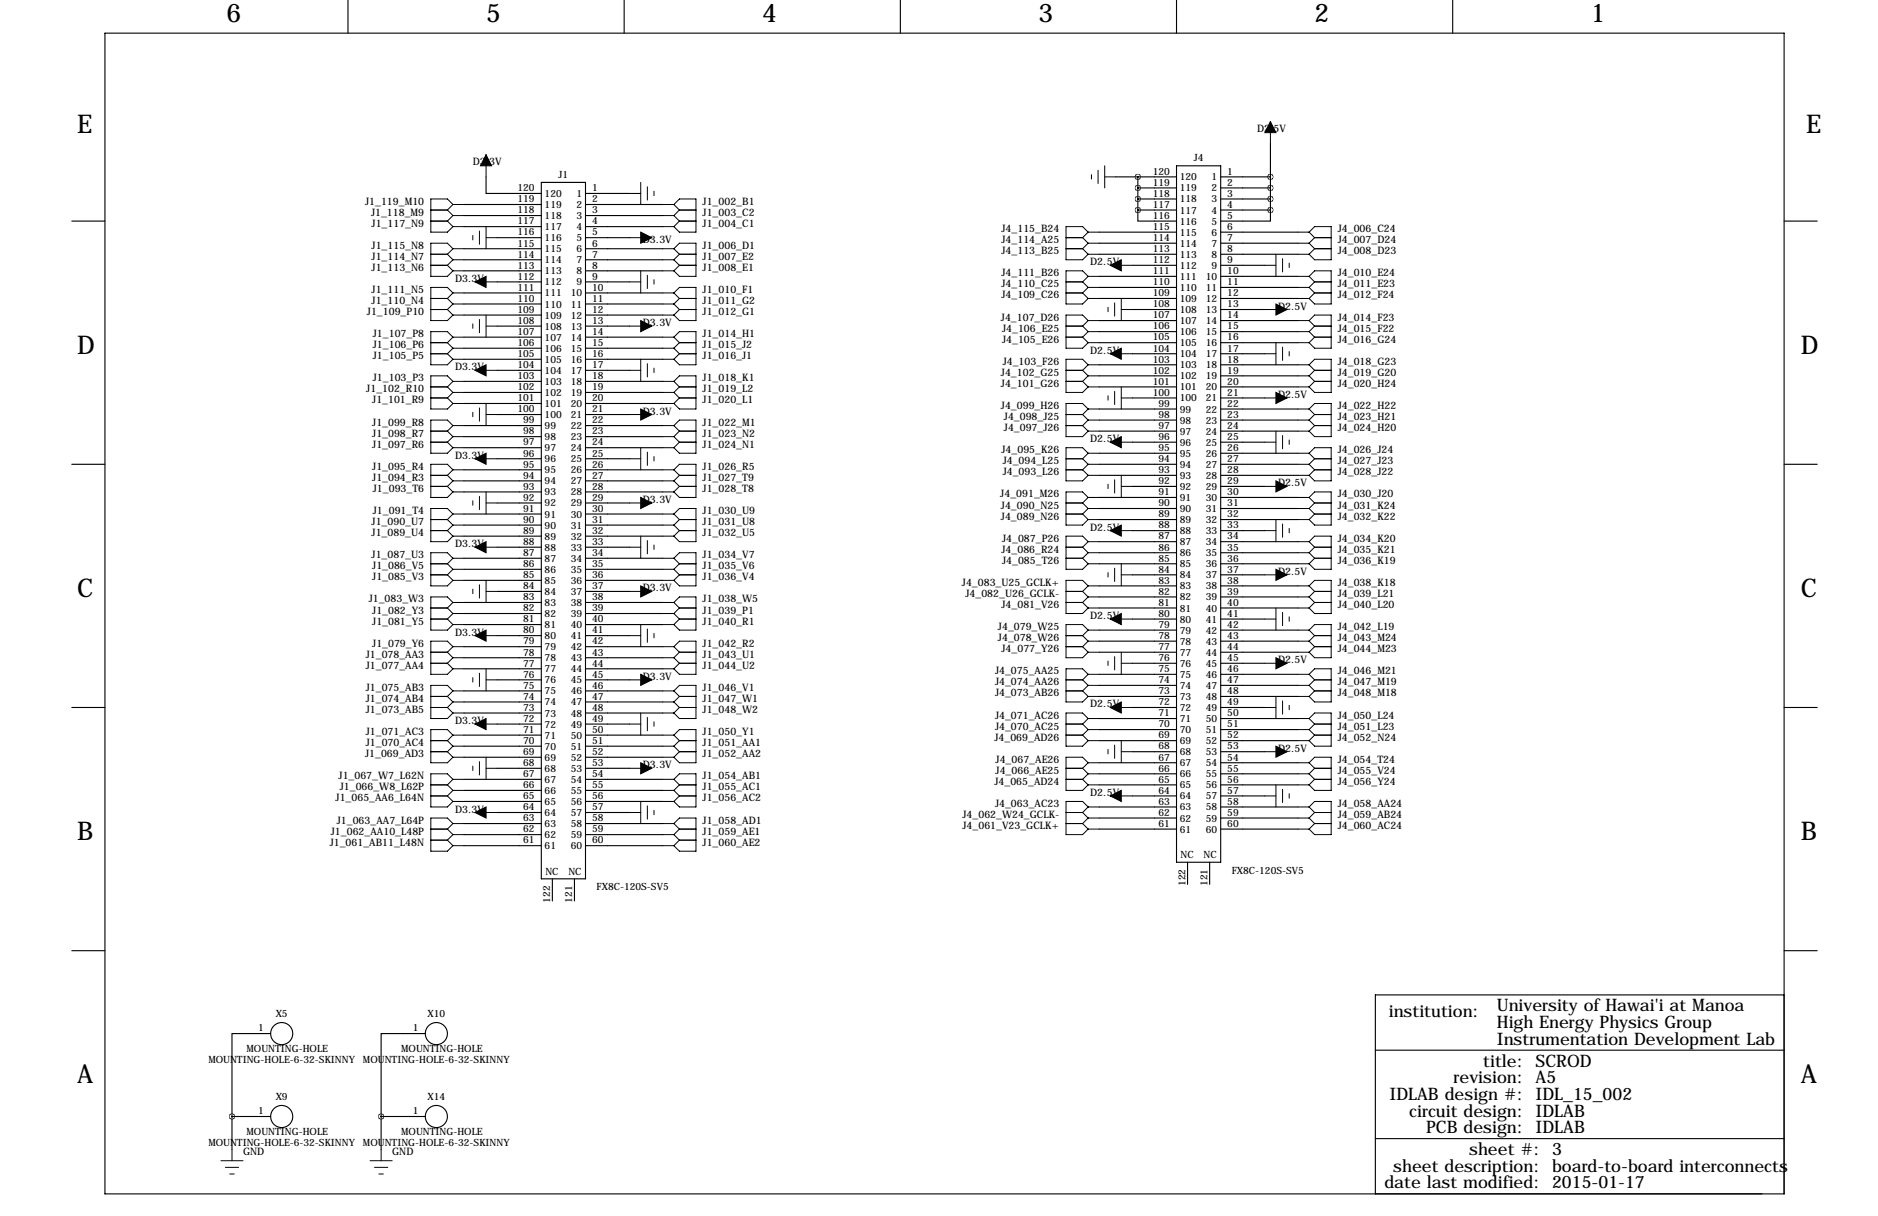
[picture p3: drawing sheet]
<svg xmlns="http://www.w3.org/2000/svg" width="432mm" height="279mm" viewBox="0 0 432 279" stroke-linecap="round" stroke-linejoin="round" font-family="sans-serif">
<defs><g id="words">
<g font-size="5.9">
<text x="52.1" y="5.1">6</text>
<text x="111.8" y="5.1">5</text>
<text x="175.3" y="5.1">4</text>
<text x="238.8" y="5.1">3</text>
<text x="302.3" y="5.1">2</text>
<text x="365.8" y="5.1">1</text>
<text x="17.8" y="30.5">E</text>
<text x="415.3" y="30.5">E</text>
<text x="17.8" y="81.3">D</text>
<text x="414" y="81.3">D</text>
<text x="17.8" y="137.2">C</text>
<text x="414" y="137.2">C</text>
<text x="17.8" y="193">B</text>
<text x="414" y="193">B</text>
<text x="17.8" y="248.9">A</text>
<text x="414" y="248.9">A</text>
</g>
<g font-size="4">
<text x="319.3" y="233.7">institution:</text>
<text x="344.2" y="232.4">University of Hawai'i at Manoa</text>
<text x="344.2" y="236.2">High Energy Physics Group</text>
<text x="341" y="245.1">title: SCROD</text>
<text x="344.2" y="240">Instrumentation Development Lab</text>
<text x="334.2" y="248.9">revision: A5</text>
<text x="319.5" y="252.7">IDLAB design #: IDL_15_002</text>
<text x="324" y="256.5">circuit design: IDLAB</text>
<text x="327.9" y="260.3">PCB design: IDLAB</text>
<text x="320.3" y="269.2">sheet description: board-to-board interconnects</text>
<text x="337.8" y="265.4">sheet #: 3</text>
<text x="318.3" y="273">date last modified: 2015-01-17</text>
</g>
<g font-size="2.4">
<text x="289" y="30.2">D2.5V</text>
<text x="108.7" y="37.8">D3.3V</text>
<text x="84" y="47">J1_119_M10</text>
<text x="161.5" y="47">J1_002_B1</text>
<text x="85.3" y="49.5">J1_118_M9</text>
<text x="85.4" y="52.1">J1_117_N9</text>
<text x="161.5" y="52.1">J1_004_C1</text>
<text x="161.5" y="49.5">J1_003_C2</text>
<text x="230.3" y="53.3">J4_115_B24</text>
<text x="307.6" y="53.3">J4_006_C24</text>
<text x="85.4" y="59.7">J1_114_N7</text>
<text x="85.4" y="57.2">J1_115_N8</text>
<text x="147.8" y="55.9">D3.3V</text>
<text x="161.5" y="59.7">J1_007_E2</text>
<text x="161.5" y="57.2">J1_006_D1</text>
<text x="230.3" y="58.4">J4_113_B25</text>
<text x="230.3" y="55.9">J4_114_A25</text>
<text x="307.6" y="58.4">J4_008_D23</text>
<text x="307.6" y="55.9">J4_007_D24</text>
<text x="85.4" y="62.2">J1_113_N6</text>
<text x="104.6" y="64.8">D3.3V</text>
<text x="161.5" y="62.2">J1_008_E1</text>
<text x="230.3" y="63.5">J4_111_B26</text>
<text x="250.7" y="61">D2.5V</text>
<text x="307.6" y="63.5">J4_010_E24</text>
<text x="85.4" y="67.3">J1_111_N5</text>
<text x="85.4" y="69.8">J1_110_N4</text>
<text x="161.5" y="67.3">J1_010_F1</text>
<text x="161.5" y="69.8">J1_011_G2</text>
<text x="230.3" y="66">J4_110_C25</text>
<text x="230.3" y="68.6">J4_109_C26</text>
<text x="293.9" y="71.1">D2.5V</text>
<text x="307.6" y="66">J4_011_E23</text>
<text x="307.6" y="68.6">J4_012_F24</text>
<text x="84.4" y="72.4">J1_109_P10</text>
<text x="85.7" y="77.5">J1_107_P8</text>
<text x="147.8" y="74.9">D3.3V</text>
<text x="161.5" y="77.5">J1_014_H1</text>
<text x="161.5" y="72.4">J1_012_G1</text>
<text x="230.1" y="73.7">J4_107_D26</text>
<text x="230.4" y="76.2">J4_106_E25</text>
<text x="307.6" y="76.2">J4_015_F22</text>
<text x="307.6" y="73.7">J4_014_F23</text>
<text x="85.7" y="82.5">J1_105_P5</text>
<text x="85.7" y="80">J1_106_P6</text>
<text x="161.5" y="82.5">J1_016_J1</text>
<text x="161.5" y="80">J1_015_J2</text>
<text x="230.4" y="78.7">J4_105_E26</text>
<text x="230.5" y="83.8">J4_103_F26</text>
<text x="250.7" y="81.3">D2.5V</text>
<text x="307.6" y="78.7">J4_016_G24</text>
<text x="307.6" y="83.8">J4_018_G23</text>
<text x="85.7" y="87.6">J1_103_P3</text>
<text x="104.6" y="85.1">D3.3V</text>
<text x="161.5" y="87.6">J1_018_K1</text>
<text x="230.1" y="86.4">J4_102_G25</text>
<text x="230.1" y="88.9">J4_101_G26</text>
<text x="307.6" y="86.4">J4_019_G20</text>
<text x="307.6" y="88.9">J4_020_H24</text>
<text x="84.2" y="90.2">J1_102_R10</text>
<text x="85.6" y="92.7">J1_101_R9</text>
<text x="147.8" y="95.2">D3.3V</text>
<text x="161.5" y="90.2">J1_019_L2</text>
<text x="161.5" y="92.7">J1_020_L1</text>
<text x="230.1" y="94">J4_099_H26</text>
<text x="293.9" y="91.4">D2.5V</text>
<text x="307.6" y="94">J4_022_H22</text>
<text x="85.6" y="100.3">J1_098_R7</text>
<text x="85.6" y="97.8">J1_099_R8</text>
<text x="161.5" y="100.3">J1_023_N2</text>
<text x="161.5" y="97.8">J1_022_M1</text>
<text x="230.8" y="99.1">J4_097_J26</text>
<text x="230.8" y="96.5">J4_098_J25</text>
<text x="250.7" y="101.6">D2.5V</text>
<text x="307.6" y="99.1">J4_024_H20</text>
<text x="307.6" y="96.5">J4_023_H21</text>
<text x="85.6" y="102.9">J1_097_R6</text>
<text x="85.6" y="107.9">J1_095_R4</text>
<text x="104.6" y="105.4">D3.3V</text>
<text x="161.5" y="102.9">J1_024_N1</text>
<text x="161.5" y="107.9">J1_026_R5</text>
<text x="230.3" y="104.1">J4_095_K26</text>
<text x="230.5" y="106.7">J4_094_L25</text>
<text x="307.6" y="104.1">J4_026_J24</text>
<text x="307.6" y="106.7">J4_027_J23</text>
<text x="85.6" y="110.5">J1_094_R3</text>
<text x="85.7" y="113">J1_093_T6</text>
<text x="161.5" y="110.5">J1_027_T9</text>
<text x="161.5" y="113">J1_028_T8</text>
<text x="230.5" y="109.2">J4_093_L26</text>
<text x="293.9" y="111.8">D2.5V</text>
<text x="307.6" y="109.2">J4_028_J22</text>
<text x="85.7" y="118.1">J1_091_T4</text>
<text x="147.8" y="115.6">D3.3V</text>
<text x="161.5" y="118.1">J1_030_U9</text>
<text x="230" y="114.3">J4_091_M26</text>
<text x="230.1" y="119.4">J4_089_N26</text>
<text x="230.1" y="116.8">J4_090_N25</text>
<text x="307.6" y="119.4">J4_032_K22</text>
<text x="307.6" y="116.8">J4_031_K24</text>
<text x="307.6" y="114.3">J4_030_J20</text>
<text x="85.4" y="123.2">J1_089_U4</text>
<text x="85.4" y="120.7">J1_090_U7</text>
<text x="104.6" y="125.7">D3.3V</text>
<text x="161.5" y="123.2">J1_032_U5</text>
<text x="161.5" y="120.7">J1_031_U8</text>
<text x="230.4" y="124.5">J4_087_P26</text>
<text x="250.7" y="121.9">D2.5V</text>
<text x="307.6" y="124.5">J4_034_K20</text>
<text x="85.4" y="128.3">J1_087_U3</text>
<text x="85.6" y="130.8">J1_086_V5</text>
<text x="161.5" y="128.3">J1_034_V7</text>
<text x="161.5" y="130.8">J1_035_V6</text>
<text x="230.3" y="127">J4_086_R24</text>
<text x="230.4" y="129.5">J4_085_T26</text>
<text x="307.6" y="127">J4_035_K21</text>
<text x="307.6" y="129.5">J4_036_K19</text>
<text x="85.6" y="133.3">J1_085_V3</text>
<text x="147.8" y="135.9">D3.3V</text>
<text x="161.5" y="133.3">J1_036_V4</text>
<text x="221.2" y="134.6">J4_083_U25_GCLK+</text>
<text x="222" y="137.2">J4_082_U26_GCLK-</text>
<text x="293.9" y="132.1">D2.5V</text>
<text x="307.6" y="137.2">J4_039_L21</text>
<text x="307.6" y="134.6">J4_038_K18</text>
<text x="84.8" y="138.4">J1_083_W3</text>
<text x="85.6" y="143.5">J1_081_Y5</text>
<text x="85.6" y="141">J1_082_Y3</text>
<text x="161.5" y="143.5">J1_040_R1</text>
<text x="161.5" y="141">J1_039_P1</text>
<text x="161.5" y="138.4">J1_038_W5</text>
<text x="230.3" y="139.7">J4_081_V26</text>
<text x="250.7" y="142.2">D2.5V</text>
<text x="307.6" y="139.7">J4_040_L20</text>
<text x="85.6" y="148.6">J1_079_Y6</text>
<text x="104.6" y="146">D3.3V</text>
<text x="161.5" y="148.6">J1_042_R2</text>
<text x="229.5" y="144.8">J4_079_W25</text>
<text x="229.5" y="147.3">J4_078_W26</text>
<text x="230.3" y="149.9">J4_077_Y26</text>
<text x="307.6" y="144.8">J4_042_L19</text>
<text x="307.6" y="147.3">J4_043_M24</text>
<text x="307.6" y="149.9">J4_044_M23</text>
<text x="84.1" y="151.1">J1_078_AA3</text>
<text x="84.1" y="153.7">J1_077_AA4</text>
<text x="161.5" y="151.1">J1_043_U1</text>
<text x="161.5" y="153.7">J1_044_U2</text>
<text x="228.8" y="154.9">J4_075_AA25</text>
<text x="293.9" y="152.4">D2.5V</text>
<text x="307.6" y="154.9">J4_046_M21</text>
<text x="84.1" y="161.3">J1_074_AB4</text>
<text x="84.1" y="158.8">J1_075_AB3</text>
<text x="147.8" y="156.2">D3.3V</text>
<text x="161.5" y="161.3">J1_047_W1</text>
<text x="161.5" y="158.8">J1_046_V1</text>
<text x="228.8" y="160">J4_073_AB26</text>
<text x="228.8" y="157.5">J4_074_AA26</text>
<text x="307.6" y="160">J4_048_M18</text>
<text x="307.6" y="157.5">J4_047_M19</text>
<text x="84.1" y="163.8">J1_073_AB5</text>
<text x="104.6" y="166.4">D3.3V</text>
<text x="161.5" y="163.8">J1_048_W2</text>
<text x="228.8" y="165.1">J4_071_AC26</text>
<text x="228.8" y="167.6">J4_070_AC25</text>
<text x="250.7" y="162.6">D2.5V</text>
<text x="307.6" y="165.1">J4_050_L24</text>
<text x="307.6" y="167.6">J4_051_L23</text>
<text x="84" y="174">J1_069_AD3</text>
<text x="84.1" y="168.9">J1_071_AC3</text>
<text x="84.1" y="171.4">J1_070_AC4</text>
<text x="161.5" y="168.9">J1_050_Y1</text>
<text x="161.5" y="171.4">J1_051_AA1</text>
<text x="161.5" y="174">J1_052_AA2</text>
<text x="228.6" y="170.2">J4_069_AD26</text>
<text x="293.9" y="172.7">D2.5V</text>
<text x="307.6" y="170.2">J4_052_N24</text>
<text x="77.8" y="179.1">J1_067_W7_L62N</text>
<text x="147.8" y="176.5">D3.3V</text>
<text x="161.5" y="179.1">J1_054_AB1</text>
<text x="228.9" y="177.8">J4_066_AE25</text>
<text x="228.9" y="175.3">J4_067_AE26</text>
<text x="307.6" y="177.8">J4_055_V24</text>
<text x="307.6" y="175.3">J4_054_T24</text>
<text x="77.2" y="184.1">J1_065_AA6_L64N</text>
<text x="78.1" y="181.6">J1_066_W8_L62P</text>
<text x="161.5" y="184.1">J1_056_AC2</text>
<text x="161.5" y="181.6">J1_055_AC1</text>
<text x="228.6" y="180.3">J4_065_AD24</text>
<text x="228.8" y="185.4">J4_063_AC23</text>
<text x="250.7" y="182.9">D2.5V</text>
<text x="307.6" y="180.3">J4_056_Y24</text>
<text x="307.6" y="185.4">J4_058_AA24</text>
<text x="76.1" y="191.8">J1_062_AA10_L48P</text>
<text x="77.4" y="189.2">J1_063_AA7_L64P</text>
<text x="104.6" y="186.7">D3.3V</text>
<text x="161.5" y="189.2">J1_058_AD1</text>
<text x="161.5" y="191.8">J1_059_AE1</text>
<text x="221.3" y="188">J4_062_W24_GCLK-</text>
<text x="221.3" y="190.5">J4_061_V23_GCLK+</text>
<text x="307.6" y="188">J4_059_AB24</text>
<text x="307.6" y="190.5">J4_060_AC24</text>
<text x="75.8" y="194.3">J1_061_AB11_L48N</text>
<text x="161.5" y="194.3">J1_060_AE2</text>
<text x="55.9" y="265.4">GND</text>
<text x="90.2" y="265.4">GND</text>
</g>
<g font-size="2.3">
<text x="128.4" y="40.9">J1</text>
<text x="265" y="40.1">120</text>
<text x="271.3" y="41.4">120</text>
<text x="274.5" y="37.1">J4</text>
<text x="278.6" y="41.4">1</text>
<text x="282.2" y="40.1">1</text>
<text x="119" y="46.5">119</text>
<text x="119" y="43.9">120</text>
<text x="125.2" y="47.8">119</text>
<text x="125.2" y="45.3">120</text>
<text x="132.5" y="45.3">1</text>
<text x="132.5" y="47.8">2</text>
<text x="136.1" y="43.9">1</text>
<text x="136.1" y="46.5">2</text>
<text x="265" y="47.8">117</text>
<text x="265" y="45.2">118</text>
<text x="265" y="42.7">119</text>
<text x="271.3" y="46.5">118</text>
<text x="271.3" y="44">119</text>
<text x="278.6" y="44">2</text>
<text x="278.6" y="46.5">3</text>
<text x="282.2" y="42.7">2</text>
<text x="282.2" y="45.2">3</text>
<text x="282.2" y="47.8">4</text>
<text x="119" y="51.6">117</text>
<text x="119" y="49">118</text>
<text x="125.2" y="52.9">117</text>
<text x="125.2" y="50.3">118</text>
<text x="132.5" y="50.3">3</text>
<text x="132.5" y="52.9">4</text>
<text x="136.1" y="49">3</text>
<text x="136.1" y="51.6">4</text>
<text x="265" y="52.8">115</text>
<text x="265" y="50.3">116</text>
<text x="271.3" y="51.6">116</text>
<text x="271.3" y="49.1">117</text>
<text x="278.6" y="49.1">4</text>
<text x="278.6" y="51.6">5</text>
<text x="282.2" y="50.3">5</text>
<text x="282.2" y="52.8">6</text>
<text x="119" y="59.2">114</text>
<text x="119" y="56.6">115</text>
<text x="119" y="54.1">116</text>
<text x="125.2" y="58">115</text>
<text x="125.2" y="55.4">116</text>
<text x="132.5" y="55.4">5</text>
<text x="132.5" y="58">6</text>
<text x="136.1" y="54.1">5</text>
<text x="136.1" y="56.6">6</text>
<text x="136.1" y="59.2">7</text>
<text x="265" y="57.9">113</text>
<text x="265" y="55.4">114</text>
<text x="271.3" y="59.2">113</text>
<text x="271.3" y="56.7">114</text>
<text x="271.3" y="54.1">115</text>
<text x="278.6" y="54.1">6</text>
<text x="278.6" y="56.7">7</text>
<text x="278.6" y="59.2">8</text>
<text x="282.2" y="55.4">7</text>
<text x="282.2" y="57.9">8</text>
<text x="119" y="64.3">112</text>
<text x="119" y="61.7">113</text>
<text x="125.2" y="65.6">112</text>
<text x="125.2" y="63">113</text>
<text x="125.2" y="60.5">114</text>
<text x="132.5" y="60.5">7</text>
<text x="132.5" y="63">8</text>
<text x="132.5" y="65.6">9</text>
<text x="136.1" y="61.7">8</text>
<text x="136.1" y="64.3">9</text>
<text x="265" y="65.5">110</text>
<text x="265" y="63">111</text>
<text x="265" y="60.5">112</text>
<text x="271.3" y="64.3">111</text>
<text x="271.3" y="61.8">112</text>
<text x="277.3" y="64.3">10</text>
<text x="278.6" y="61.8">9</text>
<text x="282.2" y="60.5">9</text>
<text x="282.2" y="63">10</text>
<text x="282.2" y="65.5">11</text>
<text x="119" y="71.9">109</text>
<text x="119" y="69.3">110</text>
<text x="119" y="66.8">111</text>
<text x="125.2" y="70.7">110</text>
<text x="125.2" y="68.1">111</text>
<text x="131.2" y="68.1">10</text>
<text x="131.2" y="70.7">11</text>
<text x="136.1" y="66.8">10</text>
<text x="136.1" y="69.3">11</text>
<text x="136.1" y="71.9">12</text>
<text x="265" y="70.6">108</text>
<text x="265" y="68.1">109</text>
<text x="271.3" y="71.9">108</text>
<text x="271.3" y="69.4">109</text>
<text x="271.3" y="66.8">110</text>
<text x="277.3" y="66.8">11</text>
<text x="277.3" y="69.4">12</text>
<text x="277.3" y="71.9">13</text>
<text x="282.2" y="68.1">12</text>
<text x="282.2" y="70.6">13</text>
<text x="119" y="77">107</text>
<text x="119" y="74.4">108</text>
<text x="125.2" y="75.7">108</text>
<text x="125.2" y="73.2">109</text>
<text x="131.2" y="73.2">12</text>
<text x="131.2" y="75.7">13</text>
<text x="136.1" y="74.4">13</text>
<text x="136.1" y="77">14</text>
<text x="265" y="75.7">106</text>
<text x="265" y="73.2">107</text>
<text x="271.3" y="77">106</text>
<text x="271.3" y="74.5">107</text>
<text x="277.3" y="74.5">14</text>
<text x="277.3" y="77">15</text>
<text x="282.2" y="73.2">14</text>
<text x="282.2" y="75.7">15</text>
<text x="119" y="82">105</text>
<text x="119" y="79.5">106</text>
<text x="125.2" y="83.4">105</text>
<text x="125.2" y="80.8">106</text>
<text x="125.2" y="78.3">107</text>
<text x="131.2" y="78.3">14</text>
<text x="131.2" y="80.8">15</text>
<text x="131.2" y="83.4">16</text>
<text x="136.1" y="79.5">15</text>
<text x="136.1" y="82">16</text>
<text x="265" y="83.3">103</text>
<text x="265" y="80.8">104</text>
<text x="265" y="78.2">105</text>
<text x="271.3" y="82.1">104</text>
<text x="271.3" y="79.5">105</text>
<text x="277.3" y="79.5">16</text>
<text x="277.3" y="82.1">17</text>
<text x="282.2" y="78.2">16</text>
<text x="282.2" y="80.8">17</text>
<text x="282.2" y="83.3">18</text>
<text x="119" y="89.7">102</text>
<text x="119" y="87.1">103</text>
<text x="119" y="84.6">104</text>
<text x="125.2" y="88.4">103</text>
<text x="125.2" y="85.9">104</text>
<text x="131.2" y="85.9">17</text>
<text x="131.2" y="88.4">18</text>
<text x="136.1" y="84.6">17</text>
<text x="136.1" y="87.1">18</text>
<text x="136.1" y="89.7">19</text>
<text x="265" y="88.4">101</text>
<text x="265" y="85.9">102</text>
<text x="271.3" y="89.7">101</text>
<text x="271.3" y="87.2">102</text>
<text x="271.3" y="84.6">103</text>
<text x="277.3" y="84.6">18</text>
<text x="277.3" y="87.2">19</text>
<text x="277.3" y="89.7">20</text>
<text x="282.2" y="85.9">19</text>
<text x="282.2" y="88.4">20</text>
<text x="119" y="94.7">100</text>
<text x="119" y="92.2">101</text>
<text x="125.2" y="93.5">101</text>
<text x="125.2" y="91">102</text>
<text x="131.2" y="91">19</text>
<text x="131.2" y="93.5">20</text>
<text x="136.1" y="92.2">20</text>
<text x="136.1" y="94.7">21</text>
<text x="265" y="90.9">100</text>
<text x="266.4" y="93.5">99</text>
<text x="271.3" y="94.8">99</text>
<text x="271.3" y="92.2">100</text>
<text x="277.3" y="92.2">21</text>
<text x="277.3" y="94.8">22</text>
<text x="282.2" y="90.9">21</text>
<text x="282.2" y="93.5">22</text>
<text x="120.3" y="99.8">98</text>
<text x="120.3" y="97.3">99</text>
<text x="125.2" y="101.1">98</text>
<text x="125.2" y="98.6">99</text>
<text x="125.2" y="96.1">100</text>
<text x="131.2" y="96.1">21</text>
<text x="131.2" y="98.6">22</text>
<text x="131.2" y="101.1">23</text>
<text x="136.1" y="97.3">22</text>
<text x="136.1" y="99.8">23</text>
<text x="266.4" y="101.1">96</text>
<text x="266.4" y="98.6">97</text>
<text x="266.4" y="96">98</text>
<text x="271.3" y="99.9">97</text>
<text x="271.3" y="97.3">98</text>
<text x="277.3" y="97.3">23</text>
<text x="277.3" y="99.9">24</text>
<text x="282.2" y="96">23</text>
<text x="282.2" y="98.6">24</text>
<text x="282.2" y="101.1">25</text>
<text x="120.3" y="107.4">95</text>
<text x="120.3" y="104.9">96</text>
<text x="120.3" y="102.4">97</text>
<text x="125.2" y="106.2">96</text>
<text x="125.2" y="103.7">97</text>
<text x="131.2" y="103.7">24</text>
<text x="131.2" y="106.2">25</text>
<text x="136.1" y="102.4">24</text>
<text x="136.1" y="104.9">25</text>
<text x="136.1" y="107.4">26</text>
<text x="266.4" y="106.2">94</text>
<text x="266.4" y="103.6">95</text>
<text x="271.3" y="107.5">94</text>
<text x="271.3" y="104.9">95</text>
<text x="271.3" y="102.4">96</text>
<text x="277.3" y="102.4">25</text>
<text x="277.3" y="104.9">26</text>
<text x="277.3" y="107.5">27</text>
<text x="282.2" y="103.6">26</text>
<text x="282.2" y="106.2">27</text>
<text x="120.3" y="112.5">93</text>
<text x="120.3" y="110">94</text>
<text x="125.2" y="113.8">93</text>
<text x="125.2" y="111.3">94</text>
<text x="125.2" y="108.8">95</text>
<text x="131.2" y="108.8">26</text>
<text x="131.2" y="111.3">27</text>
<text x="131.2" y="113.8">28</text>
<text x="136.1" y="110">27</text>
<text x="136.1" y="112.5">28</text>
<text x="266.4" y="113.8">91</text>
<text x="266.4" y="111.3">92</text>
<text x="266.4" y="108.7">93</text>
<text x="271.3" y="112.6">92</text>
<text x="271.3" y="110">93</text>
<text x="277.3" y="110">28</text>
<text x="277.3" y="112.6">29</text>
<text x="282.2" y="108.7">28</text>
<text x="282.2" y="111.3">29</text>
<text x="282.2" y="113.8">30</text>
<text x="120.3" y="117.6">91</text>
<text x="120.3" y="115.1">92</text>
<text x="125.2" y="118.9">91</text>
<text x="125.2" y="116.4">92</text>
<text x="131.2" y="116.4">29</text>
<text x="131.2" y="118.9">30</text>
<text x="136.1" y="115.1">29</text>
<text x="136.1" y="117.6">30</text>
<text x="266.4" y="118.9">89</text>
<text x="266.4" y="116.3">90</text>
<text x="271.3" y="117.6">90</text>
<text x="271.3" y="115.1">91</text>
<text x="277.3" y="115.1">30</text>
<text x="277.3" y="117.6">31</text>
<text x="282.2" y="116.3">31</text>
<text x="282.2" y="118.9">32</text>
<text x="120.3" y="125.2">88</text>
<text x="120.3" y="122.7">89</text>
<text x="120.3" y="120.1">90</text>
<text x="125.2" y="124">89</text>
<text x="125.2" y="121.5">90</text>
<text x="131.2" y="121.5">31</text>
<text x="131.2" y="124">32</text>
<text x="136.1" y="120.1">31</text>
<text x="136.1" y="122.7">32</text>
<text x="136.1" y="125.2">33</text>
<text x="266.4" y="124">87</text>
<text x="266.4" y="121.4">88</text>
<text x="271.3" y="125.3">87</text>
<text x="271.3" y="122.7">88</text>
<text x="271.3" y="120.2">89</text>
<text x="277.3" y="120.2">32</text>
<text x="277.3" y="122.7">33</text>
<text x="277.3" y="125.3">34</text>
<text x="282.2" y="121.4">33</text>
<text x="282.2" y="124">34</text>
<text x="120.3" y="130.3">86</text>
<text x="120.3" y="127.8">87</text>
<text x="125.2" y="131.6">86</text>
<text x="125.2" y="129.1">87</text>
<text x="125.2" y="126.5">88</text>
<text x="131.2" y="126.5">33</text>
<text x="131.2" y="129.1">34</text>
<text x="131.2" y="131.6">35</text>
<text x="136.1" y="127.8">34</text>
<text x="136.1" y="130.3">35</text>
<text x="266.4" y="131.6">84</text>
<text x="266.4" y="129">85</text>
<text x="266.4" y="126.5">86</text>
<text x="271.3" y="130.3">85</text>
<text x="271.3" y="127.8">86</text>
<text x="277.3" y="127.8">35</text>
<text x="277.3" y="130.3">36</text>
<text x="282.2" y="126.5">35</text>
<text x="282.2" y="129">36</text>
<text x="282.2" y="131.6">37</text>
<text x="120.3" y="137.9">83</text>
<text x="120.3" y="135.4">84</text>
<text x="120.3" y="132.8">85</text>
<text x="125.2" y="136.7">84</text>
<text x="125.2" y="134.2">85</text>
<text x="131.2" y="134.2">36</text>
<text x="131.2" y="136.7">37</text>
<text x="136.1" y="132.8">36</text>
<text x="136.1" y="135.4">37</text>
<text x="136.1" y="137.9">38</text>
<text x="266.4" y="136.7">82</text>
<text x="266.4" y="134.1">83</text>
<text x="271.3" y="138">82</text>
<text x="271.3" y="135.4">83</text>
<text x="271.3" y="132.9">84</text>
<text x="277.3" y="132.9">37</text>
<text x="277.3" y="135.4">38</text>
<text x="277.3" y="138">39</text>
<text x="282.2" y="134.1">38</text>
<text x="282.2" y="136.7">39</text>
<text x="120.3" y="143">81</text>
<text x="120.3" y="140.5">82</text>
<text x="125.2" y="141.8">82</text>
<text x="125.2" y="139.2">83</text>
<text x="131.2" y="139.2">38</text>
<text x="131.2" y="141.8">39</text>
<text x="136.1" y="140.5">39</text>
<text x="136.1" y="143">40</text>
<text x="266.4" y="141.7">80</text>
<text x="266.4" y="139.2">81</text>
<text x="271.3" y="143">80</text>
<text x="271.3" y="140.5">81</text>
<text x="277.3" y="140.5">40</text>
<text x="277.3" y="143">41</text>
<text x="282.2" y="139.2">40</text>
<text x="282.2" y="141.7">41</text>
<text x="120.3" y="148.1">79</text>
<text x="120.3" y="145.5">80</text>
<text x="125.2" y="149.4">79</text>
<text x="125.2" y="146.9">80</text>
<text x="125.2" y="144.3">81</text>
<text x="131.2" y="144.3">40</text>
<text x="131.2" y="146.9">41</text>
<text x="131.2" y="149.4">42</text>
<text x="136.1" y="145.5">41</text>
<text x="136.1" y="148.1">42</text>
<text x="266.4" y="149.4">77</text>
<text x="266.4" y="146.8">78</text>
<text x="266.4" y="144.3">79</text>
<text x="271.3" y="148.1">78</text>
<text x="271.3" y="145.6">79</text>
<text x="277.3" y="145.6">42</text>
<text x="277.3" y="148.1">43</text>
<text x="282.2" y="144.3">42</text>
<text x="282.2" y="146.8">43</text>
<text x="282.2" y="149.4">44</text>
<text x="120.3" y="155.7">76</text>
<text x="120.3" y="153.2">77</text>
<text x="120.3" y="150.6">78</text>
<text x="125.2" y="154.5">77</text>
<text x="125.2" y="151.9">78</text>
<text x="131.2" y="151.9">43</text>
<text x="131.2" y="154.5">44</text>
<text x="136.1" y="150.6">43</text>
<text x="136.1" y="153.2">44</text>
<text x="136.1" y="155.7">45</text>
<text x="266.4" y="154.4">75</text>
<text x="266.4" y="151.9">76</text>
<text x="271.3" y="155.7">75</text>
<text x="271.3" y="153.2">76</text>
<text x="271.3" y="150.7">77</text>
<text x="277.3" y="150.7">44</text>
<text x="277.3" y="153.2">45</text>
<text x="277.3" y="155.7">46</text>
<text x="282.2" y="151.9">45</text>
<text x="282.2" y="154.4">46</text>
<text x="120.3" y="160.8">74</text>
<text x="120.3" y="158.2">75</text>
<text x="125.2" y="159.6">75</text>
<text x="125.2" y="157">76</text>
<text x="131.2" y="157">45</text>
<text x="131.2" y="159.6">46</text>
<text x="136.1" y="158.2">46</text>
<text x="136.1" y="160.8">47</text>
<text x="266.4" y="159.5">73</text>
<text x="266.4" y="157">74</text>
<text x="271.3" y="160.8">73</text>
<text x="271.3" y="158.3">74</text>
<text x="277.3" y="158.3">47</text>
<text x="277.3" y="160.8">48</text>
<text x="282.2" y="157">47</text>
<text x="282.2" y="159.5">48</text>
<text x="120.3" y="165.9">72</text>
<text x="120.3" y="163.3">73</text>
<text x="125.2" y="167.2">72</text>
<text x="125.2" y="164.6">73</text>
<text x="125.2" y="162.1">74</text>
<text x="131.2" y="162.1">47</text>
<text x="131.2" y="164.6">48</text>
<text x="131.2" y="167.2">49</text>
<text x="136.1" y="163.3">48</text>
<text x="136.1" y="165.9">49</text>
<text x="266.4" y="167.1">70</text>
<text x="266.4" y="164.6">71</text>
<text x="266.4" y="162.1">72</text>
<text x="271.3" y="165.9">71</text>
<text x="271.3" y="163.4">72</text>
<text x="277.3" y="163.4">49</text>
<text x="277.3" y="165.9">50</text>
<text x="282.2" y="162.1">49</text>
<text x="282.2" y="164.6">50</text>
<text x="282.2" y="167.1">51</text>
<text x="120.3" y="173.5">69</text>
<text x="120.3" y="170.9">70</text>
<text x="120.3" y="168.4">71</text>
<text x="125.2" y="172.3">70</text>
<text x="125.2" y="169.7">71</text>
<text x="131.2" y="169.7">50</text>
<text x="131.2" y="172.3">51</text>
<text x="136.1" y="168.4">50</text>
<text x="136.1" y="170.9">51</text>
<text x="136.1" y="173.5">52</text>
<text x="266.4" y="172.2">68</text>
<text x="266.4" y="169.7">69</text>
<text x="271.3" y="173.5">68</text>
<text x="271.3" y="171">69</text>
<text x="271.3" y="168.4">70</text>
<text x="277.3" y="168.4">51</text>
<text x="277.3" y="171">52</text>
<text x="277.3" y="173.5">53</text>
<text x="282.2" y="169.7">52</text>
<text x="282.2" y="172.2">53</text>
<text x="120.3" y="178.6">67</text>
<text x="120.3" y="176">68</text>
<text x="125.2" y="179.9">67</text>
<text x="125.2" y="177.3">68</text>
<text x="125.2" y="174.8">69</text>
<text x="131.2" y="174.8">52</text>
<text x="131.2" y="177.3">53</text>
<text x="131.2" y="179.9">54</text>
<text x="136.1" y="176">53</text>
<text x="136.1" y="178.6">54</text>
<text x="266.4" y="179.8">65</text>
<text x="266.4" y="177.3">66</text>
<text x="266.4" y="174.8">67</text>
<text x="271.3" y="178.6">66</text>
<text x="271.3" y="176.1">67</text>
<text x="277.3" y="176.1">54</text>
<text x="277.3" y="178.6">55</text>
<text x="282.2" y="174.8">54</text>
<text x="282.2" y="177.3">55</text>
<text x="282.2" y="179.8">56</text>
<text x="120.3" y="183.6">65</text>
<text x="120.3" y="181.1">66</text>
<text x="125.2" y="185">65</text>
<text x="125.2" y="182.4">66</text>
<text x="131.2" y="182.4">55</text>
<text x="131.2" y="185">56</text>
<text x="136.1" y="181.1">55</text>
<text x="136.1" y="183.6">56</text>
<text x="266.4" y="184.9">63</text>
<text x="266.4" y="182.4">64</text>
<text x="271.3" y="183.7">64</text>
<text x="271.3" y="181.1">65</text>
<text x="277.3" y="181.1">56</text>
<text x="277.3" y="183.7">57</text>
<text x="282.2" y="182.4">57</text>
<text x="282.2" y="184.9">58</text>
<text x="120.3" y="191.3">62</text>
<text x="120.3" y="188.7">63</text>
<text x="120.3" y="186.2">64</text>
<text x="125.2" y="190">63</text>
<text x="125.2" y="187.5">64</text>
<text x="131.2" y="187.5">57</text>
<text x="131.2" y="190">58</text>
<text x="136.1" y="186.2">57</text>
<text x="136.1" y="188.7">58</text>
<text x="136.1" y="191.3">59</text>
<text x="266.4" y="190">61</text>
<text x="266.4" y="187.5">62</text>
<text x="271.3" y="191.3">61</text>
<text x="271.3" y="188.8">62</text>
<text x="271.3" y="186.2">63</text>
<text x="277.3" y="186.2">58</text>
<text x="277.3" y="188.8">59</text>
<text x="277.3" y="191.3">60</text>
<text x="282.2" y="187.5">59</text>
<text x="282.2" y="190">60</text>
<text x="120.3" y="193.8">61</text>
<text x="125.2" y="195.1">61</text>
<text x="125.2" y="192.6">62</text>
<text x="131.2" y="192.6">59</text>
<text x="131.2" y="195.1">60</text>
<text x="136.1" y="193.8">60</text>
<text x="271.4" y="197.1">NC</text>
<text x="276.7" y="197.1">NC</text>
<text x="125.4" y="201">NC</text>
<text x="130.7" y="201">NC</text>
<text x="272.5" y="203.6" transform="rotate(-90 272.5 203.6)">122</text>
<text x="277.6" y="203.6" transform="rotate(-90 277.6 203.6)">121</text>
<text x="283.2" y="200.7">FX8C-120S-SV5</text>
<text x="126.5" y="207.4" transform="rotate(-90 126.5 207.4)">122</text>
<text x="131.6" y="207.4" transform="rotate(-90 131.6 207.4)">121</text>
<text x="137.2" y="204.6">FX8C-120S-SV5</text>
<text x="63.4" y="233.7">X5</text>
<text x="98.3" y="233.7">X10</text>
<text x="59.4" y="237">1</text>
<text x="94.9" y="237">1</text>
<text x="47.9" y="244.2">MOUNTING-HOLE-6-32-SKINNY</text>
<text x="56.7" y="241.6">MOUNTING-HOLE</text>
<text x="83.5" y="244.2">MOUNTING-HOLE-6-32-SKINNY</text>
<text x="92.2" y="241.6">MOUNTING-HOLE</text>
<text x="59.4" y="256">1</text>
<text x="63.4" y="252.7">X9</text>
<text x="94.9" y="256">1</text>
<text x="98.3" y="252.7">X14</text>
<text x="47.9" y="263.2">MOUNTING-HOLE-6-32-SKINNY</text>
<text x="56.7" y="260.7">MOUNTING-HOLE</text>
<text x="83.5" y="263.2">MOUNTING-HOLE-6-32-SKINNY</text>
<text x="92.2" y="260.7">MOUNTING-HOLE</text>
</g>
</g></defs>
<g fill="none" stroke="#000" stroke-width=".25">
<path d="M24.1 7.6h386.1v266.7h-386.1zM80 0v7.6M143.5 0v7.6M207 0v7.6M270.5 0v7.6M334 0v7.6M270.5 38.1h10.2v160h-10.2zM292.1 33v15.3M16.5 50.8h7.6M106.7 47h17.8M106.7 49.5h17.8M106.7 52.1h17.8"/>
<path d="M106.7 57.2h17.8M106.7 59.7h17.8M111.8 40.6v3.8h12.7M114.3 54.6h10.2M124.5 41.9h10.1v160h-10.1zM134.6 44.4h10.2M134.6 47h17.8M134.6 49.5h17.8M134.6 52.1h17.8M134.6 54.6h10.2M134.6 57.2h17.8M134.6 59.7h17.8"/>
<path d="M252.7 53.3h17.8M252.7 55.9h17.8M252.7 58.4h17.8M256.5 40.6h14M261.6 48.3v2.5h8.9M261.6 43.2h8.9M261.6 45.7h8.9M261.6 48.3h8.9M261.6 40.6v7.7M280.7 40.6h11.4M280.7 43.2h11.4M280.7 45.7h11.4"/>
<path d="M280.7 48.3h11.4M280.7 53.3h17.7M280.7 55.9h17.7M280.7 58.4h17.7M292.1 48.3v2.5h-11.4M410.2 50.8h7.6M106.7 62.2h17.8M106.7 67.3h17.8M106.7 69.8h17.8M106.7 72.4h17.8M106.7 77.5h17.8M114.3 64.8h10.2"/>
<path d="M114.3 74.9h10.2M134.6 62.2h17.8M134.6 64.8h10.2M134.6 67.3h17.8M134.6 69.8h17.8M134.6 72.4h17.8M134.6 74.9h10.2M134.6 77.5h17.8M252.7 63.5h17.8M252.7 66h17.8M252.7 68.6h17.8M252.7 73.7h17.8"/>
<path d="M252.7 76.2h17.8M252.7 78.7h17.8M260.3 61h10.2M260.3 71.1h10.2M280.7 61h10.1M280.7 63.5h17.7M280.7 66h17.7M280.7 68.6h17.7M280.7 71.1h10.1M280.7 73.7h17.7M280.7 76.2h17.7M280.7 78.7h17.7"/>
<path d="M106.7 80h17.8M106.7 82.5h17.8M106.7 87.6h17.8M106.7 90.2h17.8M106.7 92.7h17.8M106.7 97.8h17.8M114.3 85.1h10.2M114.3 95.2h10.2M134.6 80h17.8M134.6 82.5h17.8M134.6 85.1h10.2M134.6 87.6h17.8"/>
<path d="M134.6 90.2h17.8M134.6 92.7h17.8M134.6 95.2h10.2M134.6 97.8h17.8M252.7 83.8h17.8M252.7 86.4h17.8M252.7 88.9h17.8M252.7 94h17.8M252.7 96.5h17.8M252.7 99.1h17.8M260.3 81.3h10.2M260.3 91.4h10.2"/>
<path d="M280.7 81.3h10.1M280.7 83.8h17.7M280.7 86.4h17.7M280.7 88.9h17.7M280.7 91.4h10.1M280.7 94h17.7M280.7 96.5h17.7M280.7 99.1h17.7M16.5 106.7h7.6M106.7 100.3h17.8M106.7 102.9h17.8M106.7 107.9h17.8"/>
<path d="M106.7 110.5h17.8M106.7 113h17.8M106.7 118.1h17.8M114.3 105.4h10.2M114.3 115.6h10.2M134.6 100.3h17.8M134.6 102.9h17.8M134.6 105.4h10.2M134.6 107.9h17.8M134.6 110.5h17.8M134.6 113h17.8M134.6 115.6h10.2"/>
<path d="M134.6 118.1h17.8M252.7 106.7h17.8M252.7 104.1h17.8M252.7 109.2h17.8M252.7 114.3h17.8M252.7 116.8h17.8M252.7 119.4h17.8M260.3 101.6h10.2M260.3 111.8h10.2M280.7 106.7h17.7M280.7 101.6h10.1M280.7 104.1h17.7"/>
<path d="M280.7 109.2h17.7M280.7 111.8h10.1M280.7 114.3h17.7M280.7 116.8h17.7M280.7 119.4h17.7M410.2 106.7h7.6M106.7 120.7h17.8M106.7 123.2h17.8M106.7 128.3h17.8M106.7 130.8h17.8M106.7 133.3h17.8M106.7 138.4h17.8"/>
<path d="M114.3 125.7h10.2M114.3 135.9h10.2M134.6 120.7h17.8M134.6 123.2h17.8M134.6 125.7h10.2M134.6 128.3h17.8M134.6 130.8h17.8M134.6 133.3h17.8M134.6 135.9h10.2M134.6 138.4h17.8M252.7 124.5h17.8M252.7 127h17.8"/>
<path d="M252.7 129.5h17.8M252.7 134.6h17.8M252.7 137.2h17.8M252.7 139.7h17.8M260.3 121.9h10.2M260.3 132.1h10.2M280.7 121.9h10.1M280.7 124.5h17.7M280.7 127h17.7M280.7 129.5h17.7M280.7 132.1h10.1M280.7 134.6h17.7"/>
<path d="M280.7 137.2h17.7M280.7 139.7h17.7M106.7 141h17.8M106.7 143.5h17.8M106.7 148.6h17.8M106.7 151.1h17.8M106.7 153.7h17.8M106.7 158.8h17.8M114.3 146h10.2M114.3 156.2h10.2M134.6 141h17.8M134.6 143.5h17.8"/>
<path d="M134.6 146h10.2M134.6 148.6h17.8M134.6 151.1h17.8M134.6 153.7h17.8M134.6 156.2h10.2M134.6 158.8h17.8M252.7 144.8h17.8M252.7 147.3h17.8M252.7 149.9h17.8M252.7 154.9h17.8M252.7 157.5h17.8M260.3 142.2h10.2"/>
<path d="M260.3 152.4h10.2M280.7 142.2h10.1M280.7 144.8h17.7M280.7 147.3h17.7M280.7 149.9h17.7M280.7 152.4h10.1M280.7 154.9h17.7M280.7 157.5h17.7M16.5 162.6h7.6M106.7 161.3h17.8M106.7 163.8h17.8M106.7 168.9h17.8"/>
<path d="M106.7 171.4h17.8M106.7 174h17.8M106.7 179.1h17.8M114.3 166.4h10.2M114.3 176.5h10.2M134.6 161.3h17.8M134.6 163.8h17.8M134.6 166.4h10.2M134.6 168.9h17.8M134.6 171.4h17.8M134.6 174h17.8M134.6 176.5h10.2"/>
<path d="M134.6 179.1h17.8M252.7 160h17.8M252.7 165.1h17.8M252.7 167.6h17.8M252.7 170.2h17.8M252.7 175.3h17.8M252.7 177.8h17.8M260.3 162.6h10.2M260.3 172.7h10.2M280.7 162.6h10.1M280.7 160h17.7M280.7 165.1h17.7"/>
<path d="M280.7 167.6h17.7M280.7 170.2h17.7M280.7 172.7h10.1M280.7 175.3h17.7M280.7 177.8h17.7M410.2 162.6h7.6M106.7 181.6h17.8M106.7 184.1h17.8M106.7 189.2h17.8M106.7 191.8h17.8M106.7 194.3h17.8M114.3 186.7h10.2"/>
<path d="M134.6 181.6h17.8M134.6 184.1h17.8M134.6 186.7h10.2M134.6 189.2h17.8M134.6 191.8h17.8M134.6 194.3h17.8M252.7 180.3h17.8M252.7 185.4h17.8M252.7 188h17.8M252.7 190.5h17.8M260.3 182.9h10.2M273 198.1v5.1"/>
<path d="M278.1 198.1v5.1M280.7 180.3h17.7M280.7 182.9h10.1M280.7 185.4h17.7M280.7 188h17.7M280.7 190.5h17.7M16.5 218.4h7.6M127 201.9v5.1M132.1 201.9v5.1M410.2 218.4h7.6M62.2 237.5h-8.9v19M97.8 237.5h-10.2v19"/>
<path d="M410.2 228.6h-94v45.7M53.3 256.5h8.9M53.3 256.5v7.7M87.6 256.5h10.2M87.6 256.5v7.7M316.2 241.3h94M316.2 261.6h94"/>
<circle cx="64.8" cy="237.5" r="2.54"/>
<circle cx="100.3" cy="237.5" r="2.54"/>
<circle cx="64.8" cy="256.5" r="2.54"/>
<circle cx="100.3" cy="256.5" r="2.54"/>
</g>
<g fill="none" stroke="#000" stroke-width=".23">
<path d="M111.8 35.6v5M252.5 39.1v3.1M254 38.1v5.1M292.1 27.9v5.1M99.1 58.4h3.8M99.1 50.8h3.8M99.1 48.3h3.8M102.9 58.4l1.2 1.3M102.9 50.8l1.2 1.3M102.9 48.3l1.2 1.2M104.1 47l-1.2-1.3h-3.8v7.6h3.8l1.2-1.2M104.1 57.2l-1.2-1.3h-3.8v7.6h3.8l1.2-1.3"/>
<path d="M104.1 59.7h2.6M104.1 59.7l-1.2 1.3M104.1 57.2h2.6M104.1 57.2l-1.2 1.2M104.1 52.1h2.6M104.1 49.5h2.6M104.1 49.5l-1.2 1.3M104.1 47h2.6M104.1 47l-1.2 1.3M108.7 54.1v1M110.2 53.1v3M111.8 52.1v5.1"/>
<path d="M111.8 54.6h2.5M144.8 54.6h5.1M144.8 44.4h2.5M147.3 41.9v5.1M148.8 42.9v3.1M150.4 43.9v1.1M152.4 59.7h2.5M152.4 57.2h2.5M152.4 52.1h2.5M152.4 49.5h2.5M152.4 47h2.5M154.9 57.2l1.3-1.3h3.8v7.6h-3.8l-1.3-1.3"/>
<path d="M154.9 47l1.3-1.3h3.8v7.6h-3.8l-1.3-1.2M154.9 59.7l1.3 1.3M154.9 57.2l1.3 1.2M154.9 49.5l1.3 1.3M154.9 47l1.3 1.3M156.2 50.8l-1.3 1.3M156.2 58.4h3.8M156.2 58.4l-1.3 1.3M156.2 50.8h3.8M156.2 48.3h3.8M156.2 48.3l-1.3 1.2M245.1 57.2h3.8"/>
<path d="M245.1 54.6h3.8M248.9 57.2l1.3 1.2M248.9 54.6l1.3 1.3M250.2 53.3l-1.3-1.2h-3.8v7.6h3.8l1.3-1.3M250.2 58.4h2.5M250.2 55.9h2.5M250.2 53.3l-1.3 1.3M250.2 55.9l-1.3 1.3M250.2 53.3h2.5M251 40.1v1M254 40.6h2.5M293.4 58.4v5.1"/>
<path d="M294.9 59.4v3.1M298.4 58.4h2.6M298.4 55.9h2.6M298.4 53.3h2.6M301 53.3l1.3-1.2h3.8v7.6h-3.8l-1.3-1.3M301 55.9l1.3 1.3M301 53.3l1.3 1.3M302.3 57.2h3.8M302.3 57.2l-1.3 1.2M302.3 54.6h3.8M302.3 54.6l-1.3 1.3M99.1 61h3.8"/>
<path d="M99.1 68.6h3.8M99.1 71.1h3.8M99.1 78.7h3.8M102.9 61l1.2 1.2M102.9 68.6l1.2 1.2M102.9 71.1l1.2 1.3M102.9 78.7l1.2 1.3M104.1 67.3l-1.2-1.3h-3.8v7.7h3.8l1.2-1.3M104.1 77.5l-1.2-1.3h-3.8v7.6h3.8l1.2-1.3M104.1 62.2h2.6M104.1 67.3h2.6M104.1 67.3l-1.2 1.3"/>
<path d="M104.1 69.8h2.6M104.1 69.8l-1.2 1.3M104.1 72.4h2.6M104.1 77.5h2.6M104.1 77.5l-1.2 1.2M108.7 74.4v1M109.2 64.8h5.1M110.2 73.4v3.1M111.8 74.9h2.5M111.8 72.4v5.1M144.8 64.8h2.5M144.8 74.9h5.1"/>
<path d="M147.3 62.2v5.1M148.8 63.2v3.1M150.4 64.3v1M152.4 62.2h2.5M152.4 67.3h2.5M152.4 69.8h2.5M152.4 72.4h2.5M152.4 77.5h2.5M154.9 67.3l1.3-1.3h3.8v7.7h-3.8l-1.3-1.3M154.9 77.5l1.3-1.3h3.8v7.6h-3.8l-1.3-1.3M154.9 77.5l1.3 1.2M154.9 67.3l1.3 1.3"/>
<path d="M154.9 69.8l1.3 1.3M156.2 61h3.8M156.2 68.6h3.8M156.2 71.1h3.8M156.2 78.7h3.8M156.2 68.6l-1.3 1.2M156.2 78.7l-1.3 1.3M156.2 61l-1.3 1.2M156.2 71.1l-1.3 1.3M245.1 64.8h3.8M245.1 74.9h3.8M245.1 67.3h3.8"/>
<path d="M245.1 77.5h3.8M248.9 64.8l1.3 1.2M248.9 67.3l1.3 1.3M248.9 77.5l1.3 1.2M248.9 74.9l1.3 1.3M250.2 63.5l-1.3-1.3h-3.8v7.6h3.8l1.3-1.2M250.2 63.5h2.5M250.2 68.6h2.5M250.2 66h2.5M250.2 73.7l-1.3-1.3h-3.8v7.6h3.8l1.3-1.3M250.2 73.7h2.5M250.2 78.7h2.5"/>
<path d="M250.2 76.2h2.5M250.2 73.7l-1.3 1.2M250.2 63.5l-1.3 1.3M250.2 76.2l-1.3 1.3M250.2 66l-1.3 1.3M254.8 70.6v1M255.3 61h5M256.3 69.6v3M257.8 71.1h2.5M257.8 68.6v5.1M290.8 61h2.6M290.8 71.1h5.1"/>
<path d="M293.4 78.7v5.1M294.9 79.8v3M296.4 60.5v1M298.4 63.5h2.6M298.4 68.6h2.6M298.4 66h2.6M298.4 73.7h2.6M298.4 78.7h2.6M298.4 76.2h2.6M301 63.5l1.3-1.3h3.8v7.6h-3.8l-1.3-1.2M301 73.7l1.3-1.3h3.8v7.6h-3.8l-1.3-1.3M301 76.2l1.3 1.3"/>
<path d="M301 73.7l1.3 1.2M301 63.5l1.3 1.3M301 66l1.3 1.3M302.3 64.8h3.8M302.3 74.9h3.8M302.3 67.3h3.8M302.3 77.5h3.8M302.3 67.3l-1.3 1.3M302.3 77.5l-1.3 1.2M302.3 74.9l-1.3 1.3M302.3 64.8l-1.3 1.2M99.1 99.1h3.8"/>
<path d="M99.1 81.3h3.8M99.1 88.9h3.8M99.1 91.4h3.8M102.9 99.1l1.2 1.2M102.9 81.3l1.2 1.2M102.9 88.9l1.2 1.3M102.9 91.4l1.2 1.3M104.1 97.8l-1.2-1.3h-3.8v7.6h3.8l1.2-1.2M104.1 87.6l-1.2-1.2h-3.8v7.6h3.8l1.2-1.3M104.1 97.8h2.6M104.1 97.8l-1.2 1.3M104.1 82.5h2.6"/>
<path d="M104.1 87.6h2.6M104.1 87.6l-1.2 1.3M104.1 80h2.6M104.1 80l-1.2 1.3M104.1 90.2h2.6M104.1 90.2l-1.2 1.2M104.1 92.7h2.6M108.7 94.7v1.1M109.2 85.1h5.1M110.2 93.7v3.1M111.8 95.2h2.5M111.8 92.7v5.1"/>
<path d="M144.8 85.1h2.5M144.8 95.2h5.1M147.3 82.5v5.1M148.8 83.6v3M150.4 84.6v1M152.4 97.8h2.5M152.4 82.5h2.5M152.4 87.6h2.5M152.4 80h2.5M152.4 90.2h2.5M152.4 92.7h2.5M154.9 97.8l1.3-1.3h3.8v7.6h-3.8l-1.3-1.2"/>
<path d="M154.9 87.6l1.3-1.2h3.8v7.6h-3.8l-1.3-1.3M154.9 97.8l1.3 1.3M154.9 87.6l1.3 1.3M154.9 80l1.3 1.3M154.9 90.2l1.3 1.2M156.2 99.1h3.8M156.2 81.3h3.8M156.2 88.9h3.8M156.2 91.4h3.8M156.2 88.9l-1.3 1.3M156.2 99.1l-1.3 1.2M156.2 81.3l-1.3 1.2"/>
<path d="M156.2 91.4l-1.3 1.3M245.1 85.1h3.8M245.1 95.2h3.8M245.1 97.8h3.8M245.1 87.6h3.8M248.9 97.8l1.3 1.3M248.9 95.2l1.3 1.3M248.9 85.1l1.3 1.3M248.9 87.6l1.3 1.3M250.2 94l-1.3-1.3h-3.8v7.6h3.8l1.3-1.2M250.2 99.1h2.5M250.2 96.5h2.5"/>
<path d="M250.2 83.8l-1.3-1.3h-3.8v7.7h3.8l1.3-1.3M250.2 83.8h2.5M250.2 88.9h2.5M250.2 86.4h2.5M250.2 94h2.5M250.2 94l-1.3 1.2M250.2 86.4l-1.3 1.2M250.2 83.8l-1.3 1.3M250.2 96.5l-1.3 1.3M254.8 90.9v1M255.3 81.3h5M256.3 89.9v3.1"/>
<path d="M257.8 91.4h2.5M257.8 88.9v5.1M290.8 81.3h2.6M290.8 91.4h5.1M293.4 99.1v5M296.4 80.8v1M298.4 99.1h2.6M298.4 96.5h2.6M298.4 83.8h2.6M298.4 88.9h2.6M298.4 86.4h2.6M298.4 94h2.6"/>
<path d="M301 94l1.3-1.3h3.8v7.6h-3.8l-1.3-1.2M301 83.8l1.3-1.3h3.8v7.7h-3.8l-1.3-1.3M301 96.5l1.3 1.3M301 94l1.3 1.2M301 83.8l1.3 1.3M301 86.4l1.3 1.2M302.3 85.1h3.8M302.3 95.2h3.8M302.3 97.8h3.8M302.3 87.6h3.8M302.3 95.2l-1.3 1.3M302.3 97.8l-1.3 1.3"/>
<path d="M302.3 85.1l-1.3 1.3M302.3 87.6l-1.3 1.3M99.1 101.6h3.8M99.1 109.2h3.8M99.1 111.8h3.8M99.1 119.4h3.8M102.9 101.6l1.2 1.3M102.9 109.2l1.2 1.3M102.9 111.8l1.2 1.2M102.9 119.4l1.2 1.3M104.1 102.9h2.6M104.1 107.9l-1.2-1.2h-3.8v7.6h3.8l1.2-1.3"/>
<path d="M104.1 118.1l-1.2-1.3h-3.8v7.7h3.8l1.2-1.3M104.1 107.9h2.6M104.1 107.9l-1.2 1.3M104.1 100.3h2.6M104.1 100.3l-1.2 1.3M104.1 110.5h2.6M104.1 110.5l-1.2 1.3M104.1 113h2.6M104.1 118.1h2.6M104.1 118.1l-1.2 1.3M108.7 115.1v1M109.2 105.4h5.1"/>
<path d="M110.2 114v3.1M111.8 115.6h2.5M111.8 113v5.1M144.8 105.4h2.5M144.8 115.6h5.1M147.3 102.9v5M148.8 103.9v3M150.4 104.9v1M152.4 102.9h2.5M152.4 107.9h2.5M152.4 100.3h2.5M152.4 110.5h2.5"/>
<path d="M152.4 113h2.5M152.4 118.1h2.5M154.9 107.9l1.3-1.2h3.8v7.6h-3.8l-1.3-1.3M154.9 118.1l1.3-1.3h3.8v7.7h-3.8l-1.3-1.3M154.9 118.1l1.3 1.3M154.9 107.9l1.3 1.3M154.9 100.3l1.3 1.3M154.9 110.5l1.3 1.3M156.2 101.6h3.8M156.2 109.2h3.8M156.2 111.8h3.8M156.2 119.4h3.8"/>
<path d="M156.2 109.2l-1.3 1.3M156.2 119.4l-1.3 1.3M156.2 101.6l-1.3 1.3M156.2 111.8l-1.3 1.2M245.1 105.4h3.8M245.1 107.9h3.8M245.1 115.6h3.8M245.1 118.1h3.8M248.9 105.4l1.3 1.3M248.9 107.9l1.3 1.3M248.9 118.1l1.3 1.3M248.9 115.6l1.3 1.2"/>
<path d="M250.2 104.1l-1.3-1.2h-3.8v7.6h3.8l1.3-1.3M250.2 104.1h2.5M250.2 109.2h2.5M250.2 106.7h2.5M250.2 114.3l-1.3-1.3h-3.8v7.7h3.8l1.3-1.3M250.2 114.3h2.5M250.2 119.4h2.5M250.2 116.8h2.5M250.2 104.1l-1.3 1.3M250.2 106.7l-1.3 1.2M250.2 116.8l-1.3 1.3M250.2 114.3l-1.3 1.3"/>
<path d="M254.8 111.3v1M255.3 101.6h5M256.3 110.2v3.1M257.8 111.8h2.5M257.8 109.2v5.1M290.8 101.6h2.6M290.8 111.8h5.1M293.4 119.4v5.1M294.9 100.1v3M296.4 101.1v1M298.4 104.1h2.6M298.4 109.2h2.6"/>
<path d="M298.4 106.7h2.6M298.4 114.3h2.6M298.4 119.4h2.6M298.4 116.8h2.6M301 104.1l1.3-1.2h3.8v7.6h-3.8l-1.3-1.3M301 114.3l1.3-1.3h3.8v7.7h-3.8l-1.3-1.3M301 116.8l1.3 1.3M301 114.3l1.3 1.3M301 104.1l1.3 1.3M301 106.7l1.3 1.2M302.3 105.4h3.8M302.3 107.9h3.8"/>
<path d="M302.3 115.6h3.8M302.3 118.1h3.8M302.3 105.4l-1.3 1.3M302.3 115.6l-1.3 1.2M302.3 118.1l-1.3 1.3M302.3 107.9l-1.3 1.3M99.1 121.9h3.8M99.1 129.5h3.8M99.1 132.1h3.8M99.1 139.7h3.8M102.9 121.9l1.2 1.3M102.9 129.5l1.2 1.3"/>
<path d="M102.9 132.1l1.2 1.2M102.9 139.7l1.2 1.3M104.1 128.3l-1.2-1.3h-3.8v7.6h3.8l1.2-1.3M104.1 138.4l-1.2-1.2h-3.8v7.6h3.8l1.2-1.3M104.1 123.2h2.6M104.1 128.3h2.6M104.1 128.3l-1.2 1.2M104.1 120.7h2.6M104.1 120.7l-1.2 1.2M104.1 130.8h2.6M104.1 130.8l-1.2 1.3M104.1 133.3h2.6"/>
<path d="M104.1 138.4h2.6M104.1 138.4l-1.2 1.3M108.7 135.4v1M109.2 125.7h5.1M110.2 134.4v3M111.8 135.9h2.5M111.8 133.3v5.1M144.8 125.7h2.5M144.8 135.9h5.1M147.3 123.2v5.1M148.8 124.2v3.1M150.4 125.2v1"/>
<path d="M152.4 123.2h2.5M152.4 128.3h2.5M152.4 120.7h2.5M152.4 130.8h2.5M152.4 133.3h2.5M152.4 138.4h2.5M154.9 128.3l1.3-1.3h3.8v7.6h-3.8l-1.3-1.3M154.9 138.4l1.3-1.2h3.8v7.6h-3.8l-1.3-1.3M154.9 138.4l1.3 1.3M154.9 128.3l1.3 1.2M154.9 120.7l1.3 1.2M154.9 130.8l1.3 1.3"/>
<path d="M156.2 121.9h3.8M156.2 129.5h3.8M156.2 132.1h3.8M156.2 139.7h3.8M156.2 139.7l-1.3 1.3M156.2 121.9l-1.3 1.3M156.2 129.5l-1.3 1.3M156.2 132.1l-1.3 1.2M245.1 125.7h3.8M245.1 135.9h3.8M245.1 128.3h3.8M245.1 138.4h3.8"/>
<path d="M248.9 125.7l1.3 1.3M248.9 128.3l1.3 1.2M248.9 138.4l1.3 1.3M248.9 135.9l1.3 1.3M250.2 124.5l-1.3-1.3h-3.8v7.6h3.8l1.3-1.3M250.2 124.5h2.5M250.2 129.5h2.5M250.2 127h2.5M250.2 134.6l-1.3-1.3h-3.8v7.7h3.8l1.3-1.3M250.2 134.6h2.5M250.2 139.7h2.5M250.2 137.2h2.5"/>
<path d="M250.2 124.5l-1.3 1.2M250.2 127l-1.3 1.3M250.2 137.2l-1.3 1.2M250.2 134.6l-1.3 1.3M254.8 131.6v1M255.3 121.9h5M256.3 130.6v3M257.8 132.1h2.5M257.8 129.5v5.1M290.8 121.9h2.6M290.8 132.1h5.1M293.4 139.7v5.1"/>
<path d="M294.9 120.4v3M296.4 121.4v1M298.4 124.5h2.6M298.4 129.5h2.6M298.4 127h2.6M298.4 134.6h2.6M298.4 139.7h2.6M298.4 137.2h2.6M301 124.5l1.3-1.3h3.8v7.6h-3.8l-1.3-1.3M301 134.6l1.3-1.3h3.8v7.7h-3.8l-1.3-1.3M301 137.2l1.3 1.2M301 134.6l1.3 1.3"/>
<path d="M301 124.5l1.3 1.2M301 127l1.3 1.3M302.3 125.7h3.8M302.3 135.9h3.8M302.3 128.3h3.8M302.3 138.4h3.8M302.3 125.7l-1.3 1.3M302.3 135.9l-1.3 1.3M302.3 138.4l-1.3 1.3M302.3 128.3l-1.3 1.2M99.1 142.2h3.8M99.1 149.9h3.8"/>
<path d="M99.1 152.4h3.8M102.9 142.2l1.2 1.3M102.9 149.9l1.2 1.2M102.9 152.4l1.2 1.3M104.1 148.6l-1.2-1.3h-3.8v7.6h3.8l1.2-1.2M104.1 158.8l-1.2-1.3h-3.8v7.6h3.8l1.2-1.3M104.1 143.5h2.6M104.1 148.6h2.6M104.1 148.6l-1.2 1.3M104.1 141h2.6M104.1 141l-1.2 1.2M104.1 151.1h2.6"/>
<path d="M104.1 151.1l-1.2 1.3M104.1 153.7h2.6M104.1 158.8h2.6M104.1 158.8l-1.2 1.2M108.7 155.7v1M109.2 146h5.1M110.2 154.7v3M111.8 156.2h2.5M111.8 153.7v5.1M144.8 146h2.5M144.8 156.2h5.1M147.3 143.5v5.1"/>
<path d="M148.8 144.5v3.1M150.4 145.5v1.1M152.4 143.5h2.5M152.4 148.6h2.5M152.4 141h2.5M152.4 151.1h2.5M152.4 153.7h2.5M152.4 158.8h2.5M154.9 148.6l1.3-1.3h3.8v7.6h-3.8l-1.3-1.2M154.9 158.8l1.3-1.3h3.8v7.6h-3.8l-1.3-1.3M154.9 158.8l1.3 1.2M154.9 148.6l1.3 1.3"/>
<path d="M154.9 141l1.3 1.2M154.9 151.1l1.3 1.3M156.2 142.2h3.8M156.2 149.9h3.8M156.2 152.4h3.8M156.2 142.2l-1.3 1.3M156.2 149.9l-1.3 1.2M156.2 152.4l-1.3 1.3M245.1 146h3.8M245.1 156.2h3.8M245.1 148.6h3.8M245.1 158.8h3.8"/>
<path d="M248.9 146l1.3 1.3M248.9 148.6l1.3 1.3M248.9 158.8l1.3 1.2M248.9 156.2l1.3 1.3M250.2 144.8l-1.3-1.3h-3.8v7.6h3.8l1.3-1.2M250.2 144.8h2.5M250.2 149.9h2.5M250.2 147.3h2.5M250.2 154.9l-1.3-1.2h-3.8v7.6h3.8l1.3-1.3M250.2 154.9h2.5M250.2 157.5h2.5M250.2 144.8l-1.3 1.2"/>
<path d="M250.2 147.3l-1.3 1.3M250.2 157.5l-1.3 1.3M250.2 154.9l-1.3 1.3M254.8 151.9v1M255.3 142.2h5M256.3 150.9v3M257.8 152.4h2.5M257.8 149.9v5M290.8 142.2h2.6M290.8 152.4h5.1M294.9 140.7v3.1M296.4 141.7v1"/>
<path d="M298.4 144.8h2.6M298.4 149.9h2.6M298.4 147.3h2.6M298.4 154.9h2.6M298.4 157.5h2.6M301 144.8l1.3-1.3h3.8v7.6h-3.8l-1.3-1.2M301 154.9l1.3-1.2h3.8v7.6h-3.8l-1.3-1.3M301 157.5l1.3 1.3M301 154.9l1.3 1.3M301 144.8l1.3 1.2M301 147.3l1.3 1.3M302.3 146h3.8"/>
<path d="M302.3 156.2h3.8M302.3 148.6h3.8M302.3 158.8h3.8M302.3 158.8l-1.3 1.2M302.3 156.2l-1.3 1.3M302.3 146l-1.3 1.3M302.3 148.6l-1.3 1.3M99.1 162.6h3.8M99.1 170.2h3.8M99.1 160h3.8M99.1 172.7h3.8M102.9 162.6l1.2 1.2"/>
<path d="M102.9 160l1.2 1.3M102.9 170.2l1.2 1.2M102.9 172.7l1.2 1.3M104.1 168.9l-1.2-1.3h-3.8v7.7h3.8l1.2-1.3M104.1 179.1l-1.2-1.3h-3.8v7.6h3.8l1.2-1.3M104.1 163.8h2.6M104.1 168.9h2.6M104.1 168.9l-1.2 1.3M104.1 161.3h2.6M104.1 161.3l-1.2 1.3M104.1 171.4h2.6M104.1 171.4l-1.2 1.3"/>
<path d="M104.1 179.1h2.6M104.1 174h2.6M104.1 179.1l-1.2 1.2M108.7 176v1M109.2 166.4h5.1M110.2 175v3.1M111.8 176.5h2.5M111.8 174v5.1M144.8 166.4h2.5M144.8 176.5h5.1M147.3 163.8v5.1M148.8 164.8v3.1"/>
<path d="M150.4 165.9v1M152.4 163.8h2.5M152.4 168.9h2.5M152.4 161.3h2.5M152.4 171.4h2.5M152.4 179.1h2.5M152.4 174h2.5M154.9 168.9l1.3-1.3h3.8v7.7h-3.8l-1.3-1.3M154.9 179.1l1.3-1.3h3.8v7.6h-3.8l-1.3-1.3M154.9 179.1l1.3 1.2M154.9 168.9l1.3 1.3M154.9 161.3l1.3 1.3"/>
<path d="M154.9 171.4l1.3 1.3M156.2 162.6h3.8M156.2 170.2h3.8M156.2 160h3.8M156.2 172.7h3.8M156.2 162.6l-1.3 1.2M156.2 160l-1.3 1.3M156.2 170.2l-1.3 1.2M156.2 172.7l-1.3 1.3M245.1 166.4h3.8M245.1 176.5h3.8M245.1 168.9h3.8"/>
<path d="M245.1 179.1h3.8M248.9 166.4l1.3 1.2M248.9 168.9l1.3 1.3M248.9 179.1l1.3 1.2M248.9 176.5l1.3 1.3M250.2 165.1l-1.3-1.3h-3.8v7.6h3.8l1.3-1.2M250.2 165.1h2.5M250.2 170.2h2.5M250.2 167.6h2.5M250.2 160h2.5M250.2 175.3l-1.3-1.3h-3.8v7.6h3.8l1.3-1.3M250.2 177.8h2.5"/>
<path d="M250.2 175.3h2.5M250.2 165.1l-1.3 1.3M250.2 167.6l-1.3 1.3M250.2 177.8l-1.3 1.3M250.2 175.3l-1.3 1.2M254.8 172.2v1M255.3 162.6h5M256.3 171.2v3M257.8 172.7h2.5M257.8 170.2v5.1M290.8 162.6h2.6M290.8 172.7h5.1"/>
<path d="M293.4 160v5.1M294.9 161v3.1M296.4 162.1v1M298.4 165.1h2.6M298.4 170.2h2.6M298.4 167.6h2.6M298.4 160h2.6M298.4 177.8h2.6M298.4 175.3h2.6M301 165.1l1.3-1.3h3.8v7.6h-3.8l-1.3-1.2M301 175.3l1.3-1.3h3.8v7.6h-3.8l-1.3-1.3M301 177.8l1.3 1.3"/>
<path d="M301 175.3l1.3 1.2M301 165.1l1.3 1.3M301 167.6l1.3 1.3M302.3 166.4h3.8M302.3 176.5h3.8M302.3 168.9h3.8M302.3 179.1h3.8M302.3 179.1l-1.3 1.2M302.3 176.5l-1.3 1.3M302.3 166.4l-1.3 1.2M302.3 168.9l-1.3 1.3M99.1 182.9h3.8"/>
<path d="M99.1 190.5h3.8M99.1 180.3h3.8M99.1 193h3.8M102.9 180.3l1.2 1.3M102.9 182.9l1.2 1.2M102.9 190.5l1.2 1.3M102.9 193l1.2 1.3M104.1 189.2l-1.2-1.2h-3.8v7.6h3.8l1.2-1.3M104.1 184.1h2.6M104.1 189.2h2.6M104.1 181.6h2.6M104.1 191.8h2.6"/>
<path d="M104.1 194.3h2.6M104.1 191.8l-1.2 1.2M104.1 189.2l-1.2 1.3M104.1 181.6l-1.2 1.3M109.2 186.7h5.1M144.8 186.7h2.5M147.3 184.1v5.1M148.8 185.2v3M150.4 186.2v1M152.4 184.1h2.5M152.4 189.2h2.5M152.4 181.6h2.5"/>
<path d="M152.4 191.8h2.5M152.4 194.3h2.5M154.9 189.2l1.3-1.2h3.8v7.6h-3.8l-1.3-1.3M154.9 189.2l1.3 1.3M154.9 181.6l1.3 1.3M154.9 191.8l1.3 1.2M156.2 182.9h3.8M156.2 182.9l-1.3 1.2M156.2 190.5h3.8M156.2 180.3h3.8M156.2 180.3l-1.3 1.3M156.2 193h3.8"/>
<path d="M156.2 190.5l-1.3 1.3M156.2 193l-1.3 1.3M245.1 186.7h3.8M245.1 189.2h3.8M248.9 186.7l1.3 1.3M248.9 189.2l1.3 1.3M250.2 185.4l-1.3-1.3h-3.8v7.7h3.8l1.3-1.3M250.2 185.4h2.5M250.2 190.5h2.5M250.2 188h2.5M250.2 180.3h2.5M250.2 185.4l-1.3 1.3"/>
<path d="M250.2 188l-1.3 1.2M255.3 182.9h5M290.8 182.9h2.6M293.4 180.3v5.1M294.9 181.4v3M296.4 182.4v1M298.4 185.4h2.6M298.4 190.5h2.6M298.4 188h2.6M298.4 180.3h2.6M301 185.4l1.3-1.3h3.8v7.7h-3.8l-1.3-1.3M301 185.4l1.3 1.3"/>
<path d="M301 188l1.3 1.2M302.3 186.7h3.8M302.3 189.2h3.8M302.3 186.7l-1.3 1.3M302.3 189.2l-1.3 1.3M50.8 266.7h5.1M51.8 268.2h3.1M52.8 269.7h1M53.3 264.2v2.5M85.1 266.7h5.1M86.1 268.2h3.1M87.1 269.7h1"/>
<path d="M87.6 264.2v2.5"/>
</g>
<g fill="#000" stroke="#000" stroke-width=".23">
<path d="M111.8 35.6l1.2 2.5h-2.5zM292.1 27.9l1.3 2.6h-2.6zM147.3 53.3l2.6 1.3-2.6 1.3zM109.2 64.8l2.6-1.3v2.5zM147.3 73.7l2.6 1.2-2.6 1.3zM255.3 61l2.5-1.3v2.5zM293.4 69.8l2.5 1.3-2.5 1.3zM109.2 85.1l2.6-1.3v2.6zM147.3 94l2.6 1.2-2.6 1.3zM255.3 81.3l2.5-1.3v2.5zM293.4 90.2l2.5 1.2-2.5 1.3zM109.2 105.4l2.6-1.3v2.6z"/>
<path d="M147.3 114.3l2.6 1.3-2.6 1.2zM255.3 101.6l2.5-1.3v2.6zM293.4 110.5l2.5 1.3-2.5 1.2zM109.2 125.7l2.6-1.2v2.5zM147.3 134.6l2.6 1.3-2.6 1.3zM255.3 121.9l2.5-1.2v2.5zM293.4 130.8l2.5 1.3-2.5 1.2zM109.2 146l2.6-1.2v2.5zM147.3 154.9l2.6 1.3-2.6 1.3zM255.3 142.2l2.5-1.2v2.5zM293.4 151.1l2.5 1.3-2.5 1.3zM109.2 166.4l2.6-1.3v2.5z"/>
<path d="M147.3 175.3l2.6 1.2-2.6 1.3zM255.3 162.6l2.5-1.3v2.5zM293.4 171.4l2.5 1.3-2.5 1.3zM109.2 186.7l2.6-1.3v2.6zM255.3 182.9l2.5-1.3v2.5z"/>
</g>
<path d="M87.6 256.5a.05 .05 0 0 0 .1 0 .05 .05 0 0 0-.1 0zM53.3 256.5a.05 .05 0 0 0 .1 0 .05 .05 0 0 0-.1 0zM261.6 40.6a.05 .05 0 0 0 .1 0 .05 .05 0 0 0-.1 0zM261.6 43.2a.05 .05 0 0 0 .1 0 .05 .05 0 0 0-.1 0zM261.6 45.7a.05 .05 0 0 0 .1 0 .05 .05 0 0 0-.1 0zM261.6 48.3a.05 .05 0 0 0 .1 0 .05 .05 0 0 0-.1 0z" fill="#000" stroke="#000" stroke-width="1.3"/>
<use href="#words"/>
</svg>
